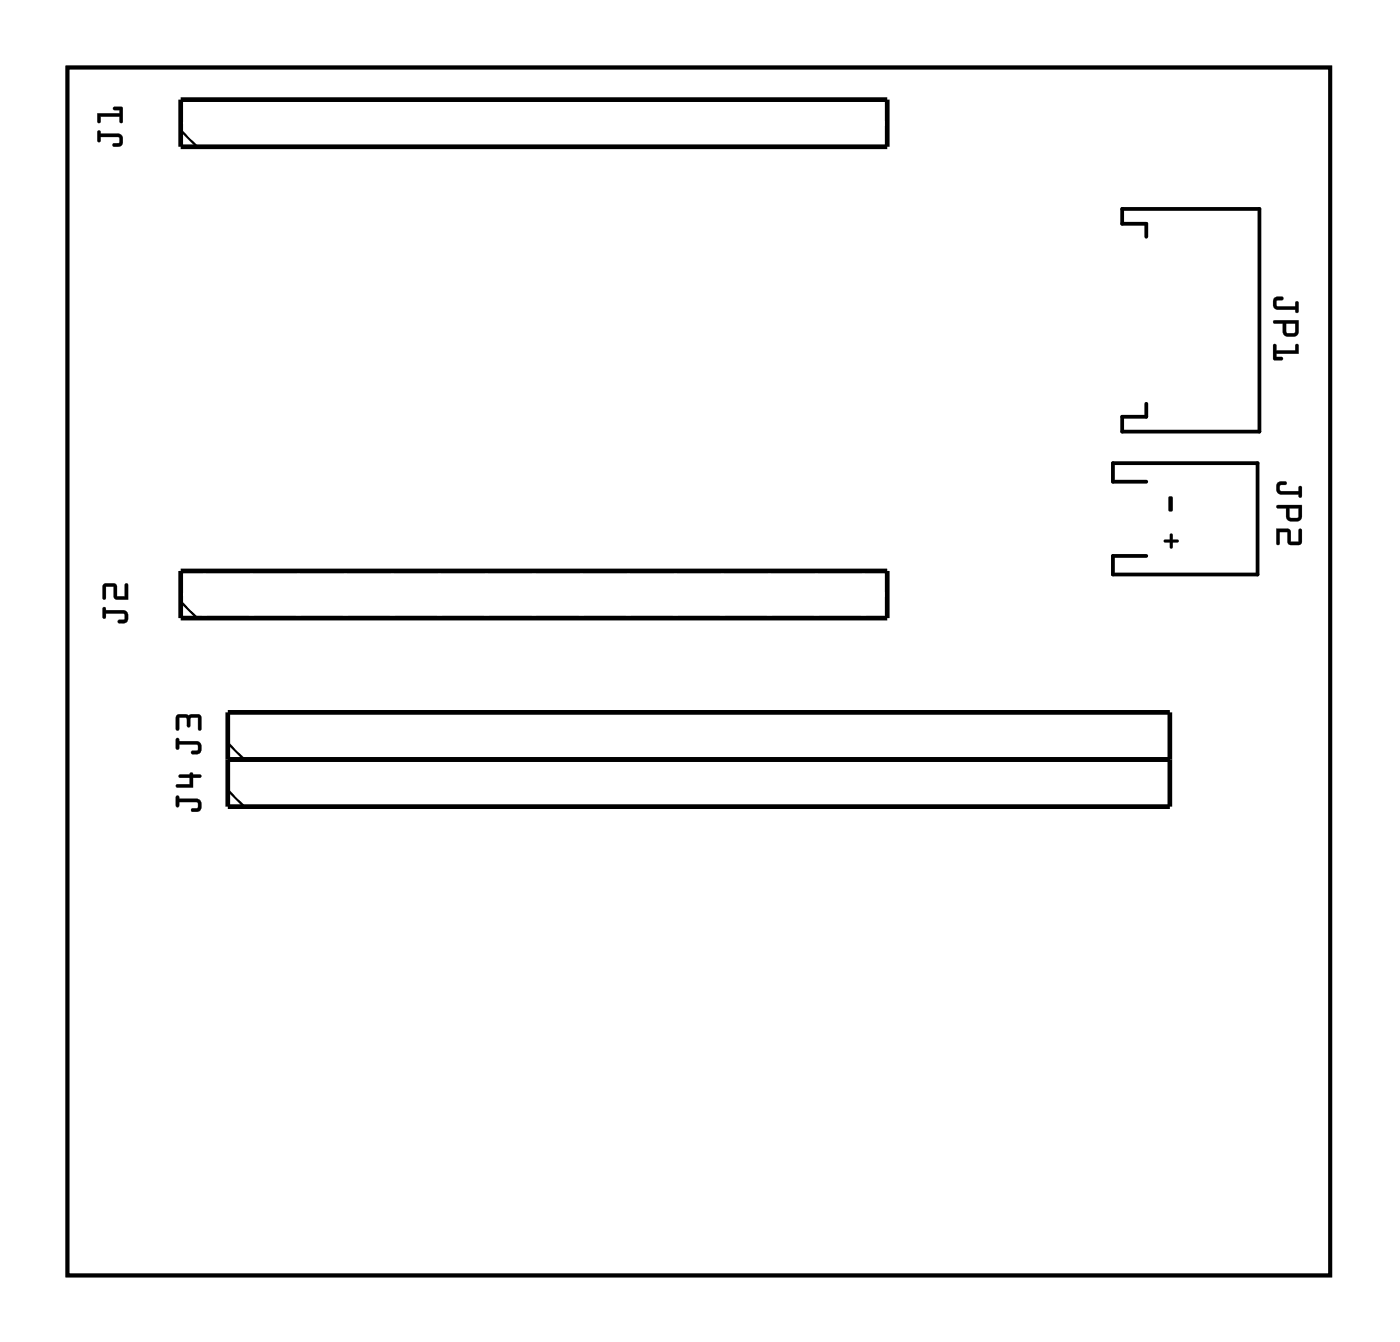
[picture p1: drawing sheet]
<svg xmlns="http://www.w3.org/2000/svg" width="75mm" height="72mm" viewBox="0 0 75 72" stroke-linecap="round" stroke-linejoin="round" font-family="sans-serif">
<path d="M3.6 3.6h68.1v65.1h-68.1zM61.8 12.8v-.7h-1.3v-.8h7.4v12h-7.4v-.8h1.3v-.7M61.8 26h-1.8v-1h7.8v6h-7.8v-1h1.8" fill="none" stroke="#000" stroke-width=".2"/>
<g fill="#000">
<path d="M63 26.8h.2v.7v.1l-.2-.1zM63.1 28.8h.1v.3h.3l.1 .1h-.1h-.3v.3v.1l-.1-.1v-.3h-.3h-.1l.1-.1h.3z"/>
<path d="M3.6 3.6h68.1v65.1h-68.1zM3.6 3.6v65.1h68.1v-65.1z"/>
<path d="M5.3 7.1h.1v.1h1a.36 .36 0 0 1 .2 .5 .36 .36 0 0 1-.5 .1l.1-.1h.2v-.3h-1v.2l-.1 .1zM5.3 6.1h1.1v-.2h-.3v-.1h.5v.8h-.1l-.1-.3h-1v.3h-.1z"/>
<path d="M5.3 7.1h.1v.1h1a.37 .37 0 0 1 .2 .4 .37 .37 0 0 1-.2 .3h-.3v-.1l.1-.1h.2v-.2v-.1h-1v.2a.1 .1 0 0 1-.1 .1 .1 .1 0 0 1-.1-.1zM5.3 7.1v.5h.1v-.2h1v.3h-.3v.1a.36 .36 0 0 0 .5 0 .36 .36 0 0 0-.1-.5l-.1-.1h-1v-.1zM5.2 6.1h1.2v-.2h-.3v-.1h.5v.8h-.1h-.1v-.3h-1v.3h-.1zM5.3 6.1v.5h.1v-.3h1.1v.3h.1v-.8h-.5v.1h.4v.2z"/>
<path d="M68.7 16.1l.2-.1h.3v.2h-.4v.3h.1h.9l.1-.2 .1-.1v.6l-.1 .1-.1-.2h-1l-.1-.3zM69.4 17.4v.5h.4v-.5zM68.7 17.3h1.3v.7l-.1 .1h-.6l-.1-.1v-.6h-.5zM68.7 18.6h.1v.3h1l.1-.3 .1-.1v.6h-1.2v.1h.3l.1 .2h-.5z"/>
<path d="M68.7 16.1l.2-.1h.3v.2h-.3l-.1 .2 .1 .1h.9v-.2a.1 .1 0 0 1 .1-.1 .1 .1 0 0 1 .1 .1v.5a.1 .1 0 0 1-.1 .1 .1 .1 0 0 1-.1-.1v-.1h-1l-.2-.3zM68.7 16.1v.3v.2l.2 .1h1v.1h.1v-.6l-.1 .1v.2h-1h-.1v-.3l.4-.1v-.1h-.3zM69.4 17.4v.5h.4v-.5zM69.3 17.4h.6l-.1 .5h-.4zM68.7 17.3h1.3v.7l-.1 .1h-.6l-.1-.1v-.6h-.5zM68.7 17.3v.1h.5l.1 .7h.1h.5l.1-.8zM68.7 18.6h.1v.3h1v-.3a.1 .1 0 0 1 .1-.1 .1 .1 0 0 1 .1 .1v.5h-1.2v.1h.3l.1 .2h-.5l-.1-.1zM68.7 18.6v.7v.1h.5l-.1-.1-.3-.1v-.1h1.2v-.5h-.1v.3h-1.1v-.3z"/>
<path d="M5.6 32.7h.1v.2h.9a.36 .36 0 0 1 .3 .5 .36 .36 0 0 1-.6 .1l.1-.1h.3v-.3h-1v.2h-.1zM5.6 31.5l.6-.1 .1 .2v.5h.4v-.6l.2-.1v.9h-.7l-.1-.7h-.4v.6l-.1 .1z"/>
<path d="M5.6 32.7h.1v.2h.9a.37 .37 0 0 1 .3 .3 .37 .37 0 0 1-.3 .4h-.2l-.1-.1 .1-.1h.3v-.2l-.1-.1h-.9v.2a.1 .1 0 0 1-.1 .1 .1 .1 0 0 1-.1-.1zM5.6 32.7v.6h.1v-.2h1v.3h-.3v.1a.36 .36 0 0 0 .5 0 .36 .36 0 0 0-.1-.5l-.2-.1h-.9v-.2zM5.6 31.5l.6-.1 .1 .2v.5h.4v-.6l.2-.1v.9h-.7l-.1-.7h-.4v.6l-.1 .1-.1-.1zM5.6 31.5v.8l.1-.1v-.6h.4l.1 .7h.7l-.1-.8h-.1v.6h-.4v-.6z"/>
<path d="M63 26.8h.2v.7v.1l-.2-.1zM63 26.8v.7l.2 .1v-.1v-.7z"/>
<path d="M63.1 28.8h.1v.3h.3l.1 .1h-.1h-.3v.3v.1l-.1-.1v-.3h-.3h-.1l.1-.1h.3zM63.1 28.8v.3h-.3l-.1 .1h.1h.3v.3l.1 .1v-.1v-.3h.3h.1l-.1-.1h-.3v-.3z"/>
<path d="M68.9 26l.2-.1 .3 .1v.1l-.4 .1v.2l.1 .1h.9v-.3h.1l.1 .6h-.1l-.1-.2h-1l-.2-.2zM69.5 27.4l.1 .5h.4v-.5zM68.9 27.2h1.3v.7l-.2 .2h-.5l-.1-.2v-.5h-.5zM68.8 28.5h.8v.7h.4v-.6l.1-.1 .1 .8-.2 .1h-.5l-.1-.2v-.5h-.4v.6l-.1 .1z"/>
<path d="M68.9 26l.2-.1 .3 .1v.1l-.4 .1v.2l.1 .1h.9v-.2a.1 .1 0 0 1 .1-.1 .1 .1 0 0 1 .1 .1v.4a.1 .1 0 0 1-.1 .1 .1 .1 0 0 1-.1-.1v-.1h-1l-.2-.2zM68.9 26l-.1 .4 .1 .2h.2h.9l.1 .2h.1l-.1-.6h-.1v.3h-.9l-.1-.1v-.2l.4-.1v-.1h-.3zM69.5 27.4l.1 .5h.4v-.5zM69.5 27.4h.5v.5h-.4zM68.8 27.2h1.4v.7l-.2 .2h-.5l-.1-.2v-.5h-.5zM68.9 27.2v.2h.5v.6l.2 .1 .5-.1 .1-.8zM68.8 28.5h.8v.7h.4v-.6l.2-.1v.8l-.2 .1h-.5l-.1-.2v-.5h-.4v.6l-.1 .1zM68.8 28.5l.1 .9 .1-.1v-.6h.4l.1 .6h.7l-.1-.8-.1 .1v.6h-.4l-.1-.6z"/>
<path d="M9.5 39.8h.1l.1 .1h.9a.36 .36 0 0 1 .3 .6 .36 .36 0 0 1-.6 .1l.1-.1 .3-.1v-.3h-1v.2l-.2 .1zM9.5 38.5h1.2l.2 .2v.6h-.2v-.6h-.4v.4l-.1 .1-.1-.1v-.4h-.4v.6l-.2 .1z"/>
<path d="M9.5 39.8h.1l.1 .1h.9a.37 .37 0 0 1 .3 .4 .37 .37 0 0 1-.3 .4l-.2-.1h-.1l.1-.2h.3v-.2l-.1-.1h-.9v.2a.1 .1 0 0 1-.1 .1 .1 .1 0 0 1-.1-.1zM9.5 39.8v.6l.1-.1 .1-.2h1v.3l-.4 .1v.1a.36 .36 0 0 0 .5-.1 .36 .36 0 0 0 0-.5l-.2-.1h-.9l-.1-.1zM9.5 38.5h1.3l.1 .2v.6l-.1 .1-.1-.1v-.6h-.4v.4l-.1 .1-.1-.1v-.4h-.4v.6l-.2 .1v-.1zM9.5 38.6v.8l.2-.1v-.6h.4v.4l.1 .1v-.1l.1-.4h.4v.6h.1v-.6l-.1-.2z"/>
<path d="M9.5 42.9h.1l.1 .1h.9a.36 .36 0 0 1 .3 .6 .36 .36 0 0 1-.6 .1l.1-.1 .3-.1v-.3h-1v.2l-.2 .1zM9.7 41.8l.5-.1 .1-.1 .1 .1h.4l.1 .1-.1 .1h-.4v.5h-.8h-.1v-.1h.7v-.4h-.5z"/>
<path d="M9.5 42.9h.1l.1 .1h.9a.37 .37 0 0 1 .3 .4 .37 .37 0 0 1-.3 .4l-.2-.1h-.1l.1-.1 .3-.1v-.2l-.1-.1h-.9v.2a.1 .1 0 0 1-.1 .1 .1 .1 0 0 1-.1-.1zM9.5 42.9v.6l.1-.1 .1-.2h1v.3l-.4 .1v.1a.36 .36 0 0 0 .5-.1 .36 .36 0 0 0 0-.5l-.2-.1-.9 .1-.1-.2zM9.7 41.8l.5-.1 .1-.1 .1 .1h.4a.1 .1 0 0 1 .1 .1 .1 .1 0 0 1-.1 .1h-.4v.5h-.8h-.1v-.1h.7v-.4h-.5zM9.7 41.8v.1h.5v.4h-.7v.1h.1h.8v-.5h.4v-.1v-.1h-.4l-.1-.1-.1 .1z"/>
</g>
<path d="M9.7 5.4h38.1v2.5h-38.1zM9.7 30.8h38.1v2.5h-38.1zM12.3 38.4h50.8v5.1h-50.8zM12.3 40.9h50.8" fill="none" stroke="#000" stroke-width=".25"/>
<path d="M9.7 7l.9 .9M9.7 32.4l.9 .9M12.3 42.6l.9 .9M12.3 40l.9 .9" fill="none" stroke="#000" stroke-width=".13"/>
<circle cx="13.6" cy="42.2" r=".74" fill="#fff"/>
<circle cx="13.6" cy="42.2" r=".74" fill="none" stroke="#fff" stroke-width=".76" stroke-linecap="butt"/>
<circle cx="16.1" cy="42.2" r=".74" fill="#fff"/>
<circle cx="16.1" cy="42.2" r=".74" fill="none" stroke="#fff" stroke-width=".76" stroke-linecap="butt"/>
<circle cx="18.6" cy="42.2" r=".74" fill="#fff"/>
<circle cx="18.6" cy="42.2" r=".74" fill="none" stroke="#fff" stroke-width=".76" stroke-linecap="butt"/>
<circle cx="21.2" cy="42.2" r=".74" fill="#fff"/>
<circle cx="21.2" cy="42.2" r=".74" fill="none" stroke="#fff" stroke-width=".76" stroke-linecap="butt"/>
<circle cx="23.7" cy="42.2" r=".74" fill="#fff"/>
<circle cx="23.7" cy="42.2" r=".74" fill="none" stroke="#fff" stroke-width=".76" stroke-linecap="butt"/>
<circle cx="26.3" cy="42.2" r=".74" fill="#fff"/>
<circle cx="26.3" cy="42.2" r=".74" fill="none" stroke="#fff" stroke-width=".76" stroke-linecap="butt"/>
<circle cx="28.8" cy="42.2" r=".74" fill="#fff"/>
<circle cx="28.8" cy="42.2" r=".74" fill="none" stroke="#fff" stroke-width=".76" stroke-linecap="butt"/>
<circle cx="31.3" cy="42.2" r=".74" fill="#fff"/>
<circle cx="31.3" cy="42.2" r=".74" fill="none" stroke="#fff" stroke-width=".76" stroke-linecap="butt"/>
<circle cx="33.9" cy="42.2" r=".74" fill="#fff"/>
<circle cx="33.9" cy="42.2" r=".74" fill="none" stroke="#fff" stroke-width=".76" stroke-linecap="butt"/>
<circle cx="36.4" cy="42.2" r=".74" fill="#fff"/>
<circle cx="36.4" cy="42.2" r=".74" fill="none" stroke="#fff" stroke-width=".76" stroke-linecap="butt"/>
<circle cx="39" cy="42.2" r=".74" fill="#fff"/>
<circle cx="39" cy="42.2" r=".74" fill="none" stroke="#fff" stroke-width=".76" stroke-linecap="butt"/>
<circle cx="41.5" cy="42.2" r=".74" fill="#fff"/>
<circle cx="41.5" cy="42.2" r=".74" fill="none" stroke="#fff" stroke-width=".76" stroke-linecap="butt"/>
<circle cx="44" cy="42.2" r=".74" fill="#fff"/>
<circle cx="44" cy="42.2" r=".74" fill="none" stroke="#fff" stroke-width=".76" stroke-linecap="butt"/>
<circle cx="46.6" cy="42.2" r=".74" fill="#fff"/>
<circle cx="46.6" cy="42.2" r=".74" fill="none" stroke="#fff" stroke-width=".76" stroke-linecap="butt"/>
<circle cx="49.1" cy="42.2" r=".74" fill="#fff"/>
<circle cx="49.1" cy="42.2" r=".74" fill="none" stroke="#fff" stroke-width=".76" stroke-linecap="butt"/>
<circle cx="51.7" cy="42.2" r=".74" fill="#fff"/>
<circle cx="51.7" cy="42.2" r=".74" fill="none" stroke="#fff" stroke-width=".76" stroke-linecap="butt"/>
<circle cx="54.2" cy="42.2" r=".74" fill="#fff"/>
<circle cx="54.2" cy="42.2" r=".74" fill="none" stroke="#fff" stroke-width=".76" stroke-linecap="butt"/>
<circle cx="56.7" cy="42.2" r=".74" fill="#fff"/>
<circle cx="56.7" cy="42.2" r=".74" fill="none" stroke="#fff" stroke-width=".76" stroke-linecap="butt"/>
<circle cx="59.3" cy="42.2" r=".74" fill="#fff"/>
<circle cx="59.3" cy="42.2" r=".74" fill="none" stroke="#fff" stroke-width=".76" stroke-linecap="butt"/>
<circle cx="61.8" cy="42.2" r=".74" fill="#fff"/>
<circle cx="61.8" cy="42.2" r=".74" fill="none" stroke="#fff" stroke-width=".76" stroke-linecap="butt"/>
<circle cx="13.6" cy="39.7" r=".74" fill="#fff"/>
<circle cx="13.6" cy="39.7" r=".74" fill="none" stroke="#fff" stroke-width=".76" stroke-linecap="butt"/>
<circle cx="16.1" cy="39.7" r=".74" fill="#fff"/>
<circle cx="16.1" cy="39.7" r=".74" fill="none" stroke="#fff" stroke-width=".76" stroke-linecap="butt"/>
<circle cx="18.6" cy="39.7" r=".74" fill="#fff"/>
<circle cx="18.6" cy="39.7" r=".74" fill="none" stroke="#fff" stroke-width=".76" stroke-linecap="butt"/>
<circle cx="21.2" cy="39.7" r=".74" fill="#fff"/>
<circle cx="21.2" cy="39.7" r=".74" fill="none" stroke="#fff" stroke-width=".76" stroke-linecap="butt"/>
<circle cx="23.7" cy="39.7" r=".74" fill="#fff"/>
<circle cx="23.7" cy="39.7" r=".74" fill="none" stroke="#fff" stroke-width=".76" stroke-linecap="butt"/>
<circle cx="26.3" cy="39.7" r=".74" fill="#fff"/>
<circle cx="26.3" cy="39.7" r=".74" fill="none" stroke="#fff" stroke-width=".76" stroke-linecap="butt"/>
<circle cx="28.8" cy="39.7" r=".74" fill="#fff"/>
<circle cx="28.8" cy="39.7" r=".74" fill="none" stroke="#fff" stroke-width=".76" stroke-linecap="butt"/>
<circle cx="31.3" cy="39.7" r=".74" fill="#fff"/>
<circle cx="31.3" cy="39.7" r=".74" fill="none" stroke="#fff" stroke-width=".76" stroke-linecap="butt"/>
<circle cx="33.9" cy="39.7" r=".74" fill="#fff"/>
<circle cx="33.9" cy="39.7" r=".74" fill="none" stroke="#fff" stroke-width=".76" stroke-linecap="butt"/>
<circle cx="36.4" cy="39.7" r=".74" fill="#fff"/>
<circle cx="36.4" cy="39.7" r=".74" fill="none" stroke="#fff" stroke-width=".76" stroke-linecap="butt"/>
<circle cx="39" cy="39.7" r=".74" fill="#fff"/>
<circle cx="39" cy="39.7" r=".74" fill="none" stroke="#fff" stroke-width=".76" stroke-linecap="butt"/>
<circle cx="41.5" cy="39.7" r=".74" fill="#fff"/>
<circle cx="41.5" cy="39.7" r=".74" fill="none" stroke="#fff" stroke-width=".76" stroke-linecap="butt"/>
<circle cx="44" cy="39.7" r=".74" fill="#fff"/>
<circle cx="44" cy="39.7" r=".74" fill="none" stroke="#fff" stroke-width=".76" stroke-linecap="butt"/>
<circle cx="46.6" cy="39.7" r=".74" fill="#fff"/>
<circle cx="46.6" cy="39.7" r=".74" fill="none" stroke="#fff" stroke-width=".76" stroke-linecap="butt"/>
<circle cx="49.1" cy="39.7" r=".74" fill="#fff"/>
<circle cx="49.1" cy="39.7" r=".74" fill="none" stroke="#fff" stroke-width=".76" stroke-linecap="butt"/>
<circle cx="51.7" cy="39.7" r=".74" fill="#fff"/>
<circle cx="51.7" cy="39.7" r=".74" fill="none" stroke="#fff" stroke-width=".76" stroke-linecap="butt"/>
<circle cx="54.2" cy="39.7" r=".74" fill="#fff"/>
<circle cx="54.2" cy="39.7" r=".74" fill="none" stroke="#fff" stroke-width=".76" stroke-linecap="butt"/>
<circle cx="56.7" cy="39.7" r=".74" fill="#fff"/>
<circle cx="56.7" cy="39.7" r=".74" fill="none" stroke="#fff" stroke-width=".76" stroke-linecap="butt"/>
<circle cx="59.3" cy="39.7" r=".74" fill="#fff"/>
<circle cx="59.3" cy="39.7" r=".74" fill="none" stroke="#fff" stroke-width=".76" stroke-linecap="butt"/>
<circle cx="61.8" cy="39.7" r=".74" fill="#fff"/>
<circle cx="61.8" cy="39.7" r=".74" fill="none" stroke="#fff" stroke-width=".76" stroke-linecap="butt"/>
<circle cx="11" cy="32" r=".74" fill="#fff"/>
<circle cx="11" cy="32" r=".74" fill="none" stroke="#fff" stroke-width=".76" stroke-linecap="butt"/>
<circle cx="13.6" cy="32" r=".74" fill="#fff"/>
<circle cx="13.6" cy="32" r=".74" fill="none" stroke="#fff" stroke-width=".76" stroke-linecap="butt"/>
<circle cx="16.1" cy="32" r=".74" fill="#fff"/>
<circle cx="16.1" cy="32" r=".74" fill="none" stroke="#fff" stroke-width=".76" stroke-linecap="butt"/>
<circle cx="18.6" cy="32" r=".74" fill="#fff"/>
<circle cx="18.6" cy="32" r=".74" fill="none" stroke="#fff" stroke-width=".76" stroke-linecap="butt"/>
<circle cx="21.2" cy="32" r=".74" fill="#fff"/>
<circle cx="21.2" cy="32" r=".74" fill="none" stroke="#fff" stroke-width=".76" stroke-linecap="butt"/>
<circle cx="23.7" cy="32" r=".74" fill="#fff"/>
<circle cx="23.7" cy="32" r=".74" fill="none" stroke="#fff" stroke-width=".76" stroke-linecap="butt"/>
<circle cx="26.3" cy="32" r=".74" fill="#fff"/>
<circle cx="26.3" cy="32" r=".74" fill="none" stroke="#fff" stroke-width=".76" stroke-linecap="butt"/>
<circle cx="28.8" cy="32" r=".74" fill="#fff"/>
<circle cx="28.8" cy="32" r=".74" fill="none" stroke="#fff" stroke-width=".76" stroke-linecap="butt"/>
<circle cx="31.3" cy="32" r=".74" fill="#fff"/>
<circle cx="31.3" cy="32" r=".74" fill="none" stroke="#fff" stroke-width=".76" stroke-linecap="butt"/>
<circle cx="33.9" cy="32" r=".74" fill="#fff"/>
<circle cx="33.9" cy="32" r=".74" fill="none" stroke="#fff" stroke-width=".76" stroke-linecap="butt"/>
<circle cx="36.4" cy="32" r=".74" fill="#fff"/>
<circle cx="36.4" cy="32" r=".74" fill="none" stroke="#fff" stroke-width=".76" stroke-linecap="butt"/>
<circle cx="39" cy="32" r=".74" fill="#fff"/>
<circle cx="39" cy="32" r=".74" fill="none" stroke="#fff" stroke-width=".76" stroke-linecap="butt"/>
<circle cx="41.5" cy="32" r=".74" fill="#fff"/>
<circle cx="41.5" cy="32" r=".74" fill="none" stroke="#fff" stroke-width=".76" stroke-linecap="butt"/>
<circle cx="44" cy="32" r=".74" fill="#fff"/>
<circle cx="44" cy="32" r=".74" fill="none" stroke="#fff" stroke-width=".76" stroke-linecap="butt"/>
<circle cx="46.6" cy="32" r=".74" fill="#fff"/>
<circle cx="46.6" cy="32" r=".74" fill="none" stroke="#fff" stroke-width=".76" stroke-linecap="butt"/>
<circle cx="11" cy="6.6" r=".74" fill="#fff"/>
<circle cx="11" cy="6.6" r=".74" fill="none" stroke="#fff" stroke-width=".76" stroke-linecap="butt"/>
<circle cx="13.6" cy="6.6" r=".74" fill="#fff"/>
<circle cx="13.6" cy="6.6" r=".74" fill="none" stroke="#fff" stroke-width=".76" stroke-linecap="butt"/>
<circle cx="16.1" cy="6.6" r=".74" fill="#fff"/>
<circle cx="16.1" cy="6.6" r=".74" fill="none" stroke="#fff" stroke-width=".76" stroke-linecap="butt"/>
<circle cx="18.6" cy="6.6" r=".74" fill="#fff"/>
<circle cx="18.6" cy="6.6" r=".74" fill="none" stroke="#fff" stroke-width=".76" stroke-linecap="butt"/>
<circle cx="21.2" cy="6.6" r=".74" fill="#fff"/>
<circle cx="21.2" cy="6.6" r=".74" fill="none" stroke="#fff" stroke-width=".76" stroke-linecap="butt"/>
<circle cx="23.7" cy="6.6" r=".74" fill="#fff"/>
<circle cx="23.7" cy="6.6" r=".74" fill="none" stroke="#fff" stroke-width=".76" stroke-linecap="butt"/>
<circle cx="26.3" cy="6.6" r=".74" fill="#fff"/>
<circle cx="26.3" cy="6.6" r=".74" fill="none" stroke="#fff" stroke-width=".76" stroke-linecap="butt"/>
<circle cx="28.8" cy="6.6" r=".74" fill="#fff"/>
<circle cx="28.8" cy="6.6" r=".74" fill="none" stroke="#fff" stroke-width=".76" stroke-linecap="butt"/>
<circle cx="31.3" cy="6.6" r=".74" fill="#fff"/>
<circle cx="31.3" cy="6.6" r=".74" fill="none" stroke="#fff" stroke-width=".76" stroke-linecap="butt"/>
<circle cx="33.9" cy="6.6" r=".74" fill="#fff"/>
<circle cx="33.9" cy="6.6" r=".74" fill="none" stroke="#fff" stroke-width=".76" stroke-linecap="butt"/>
<circle cx="36.4" cy="6.6" r=".74" fill="#fff"/>
<circle cx="36.4" cy="6.6" r=".74" fill="none" stroke="#fff" stroke-width=".76" stroke-linecap="butt"/>
<circle cx="39" cy="6.6" r=".74" fill="#fff"/>
<circle cx="39" cy="6.6" r=".74" fill="none" stroke="#fff" stroke-width=".76" stroke-linecap="butt"/>
<circle cx="41.5" cy="6.6" r=".74" fill="#fff"/>
<circle cx="41.5" cy="6.6" r=".74" fill="none" stroke="#fff" stroke-width=".76" stroke-linecap="butt"/>
<circle cx="44" cy="6.6" r=".74" fill="#fff"/>
<circle cx="44" cy="6.6" r=".74" fill="none" stroke="#fff" stroke-width=".76" stroke-linecap="butt"/>
<circle cx="46.6" cy="6.6" r=".74" fill="#fff"/>
<circle cx="46.6" cy="6.6" r=".74" fill="none" stroke="#fff" stroke-width=".76" stroke-linecap="butt"/>
<circle cx="61.8" cy="14.3" r=".48" fill="#fff"/>
<circle cx="61.8" cy="14.3" r=".48" fill="none" stroke="#fff" stroke-width=".51"/>
<circle cx="61.8" cy="16.3" r=".48" fill="#fff"/>
<circle cx="61.8" cy="16.3" r=".48" fill="none" stroke="#fff" stroke-width=".51"/>
<circle cx="61.8" cy="18.3" r=".48" fill="#fff"/>
<circle cx="61.8" cy="18.3" r=".48" fill="none" stroke="#fff" stroke-width=".51"/>
<circle cx="61.8" cy="20.3" r=".48" fill="#fff"/>
<circle cx="61.8" cy="20.3" r=".48" fill="none" stroke="#fff" stroke-width=".51"/>
<circle cx="61.8" cy="14.3" r=".48" fill="#fff"/>
<circle cx="61.8" cy="14.3" r=".48" fill="none" stroke="#fff" stroke-width=".51"/>
<circle cx="61.8" cy="16.3" r=".48" fill="#fff"/>
<circle cx="61.8" cy="16.3" r=".48" fill="none" stroke="#fff" stroke-width=".51"/>
<circle cx="61.8" cy="18.3" r=".48" fill="#fff"/>
<circle cx="61.8" cy="18.3" r=".48" fill="none" stroke="#fff" stroke-width=".51"/>
<circle cx="61.8" cy="20.3" r=".48" fill="#fff"/>
<circle cx="61.8" cy="20.3" r=".48" fill="none" stroke="#fff" stroke-width=".51"/>
<circle cx="61.8" cy="27" r=".54" fill="#fff"/>
<circle cx="61.8" cy="27" r=".54" fill="none" stroke="#fff" stroke-width=".63" stroke-linecap="butt"/>
<circle cx="61.8" cy="29" r=".54" fill="#fff"/>
<circle cx="61.8" cy="29" r=".54" fill="none" stroke="#fff" stroke-width=".63" stroke-linecap="butt"/>
<circle cx="61.8" cy="27" r=".54" fill="#fff"/>
<circle cx="61.8" cy="27" r=".54" fill="none" stroke="#fff" stroke-width=".63" stroke-linecap="butt"/>
<circle cx="61.8" cy="29" r=".54" fill="#fff"/>
<circle cx="61.8" cy="29" r=".54" fill="none" stroke="#fff" stroke-width=".63" stroke-linecap="butt"/>
</svg>
